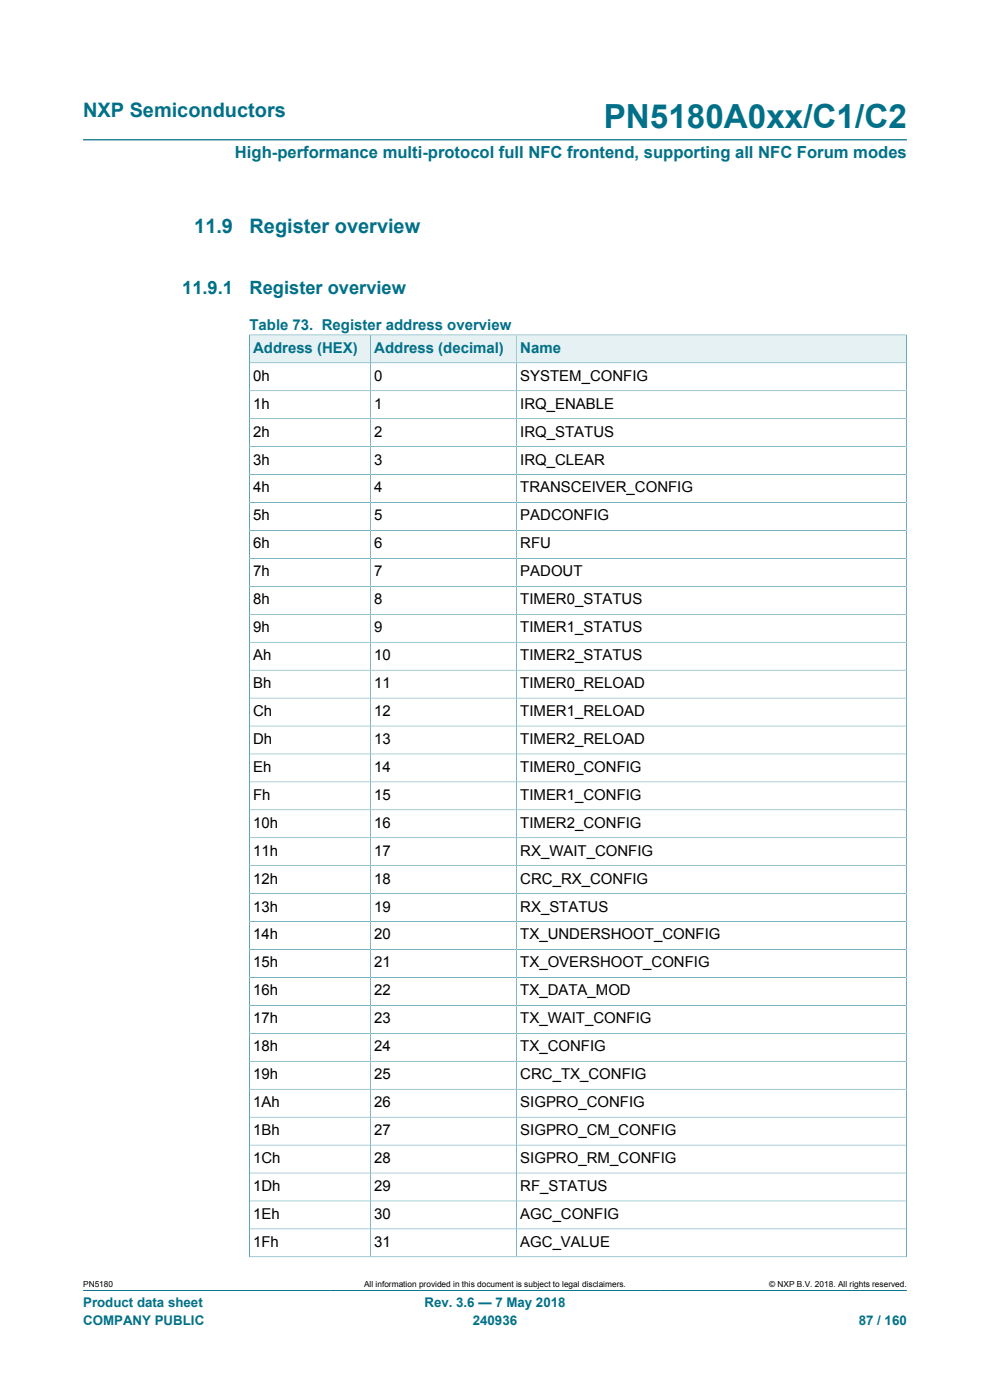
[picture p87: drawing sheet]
<svg xmlns="http://www.w3.org/2000/svg" width="210mm" height="297mm" viewBox="0 0 210 297" stroke-linecap="round" stroke-linejoin="round" font-family="sans-serif">
<defs><g id="words">
<text font-size="7.1" fill="#007088" x="128.1" y="27.2">PN5180A0xx/C1/C2</text>
<g font-size="4.2" fill="#007088">
<text x="17.6" y="24.8">NXP Semiconductors</text>
<text x="41.2" y="49.5">11.9</text>
<text x="52.9" y="49.5">Register overview</text>
</g>
<g font-size="3.9" fill="#007088">
<text x="38.7" y="62.4">11.9.1</text>
<text x="52.9" y="62.4">Register overview</text>
</g>
<text font-size="3.5" fill="#007088" x="49.8" y="33.5">High-performance multi-protocol full NFC frontend, supporting all NFC Forum modes</text>
<g font-size="3.2" fill="#007088">
<text x="52.9" y="70">Table 73. Register address overview</text>
<text x="53.7" y="74.8">Address (HEX)</text>
<text x="79.4" y="74.8">Address (decimal)</text>
<text x="110.4" y="74.8">Name</text>
</g>
<g font-size="3.2">
<text x="53.7" y="80.8">0h</text>
<text x="79.4" y="80.8">0</text>
<text x="110.4" y="80.8">SYSTEM_CONFIG</text>
<text x="53.7" y="86.7">1h</text>
<text x="79.4" y="86.7">1</text>
<text x="110.4" y="86.7">IRQ_ENABLE</text>
<text x="53.7" y="92.6">2h</text>
<text x="79.4" y="92.6">2</text>
<text x="110.4" y="92.6">IRQ_STATUS</text>
<text x="53.7" y="98.5">3h</text>
<text x="79.4" y="98.5">3</text>
<text x="110.4" y="98.5">IRQ_CLEAR</text>
<text x="53.7" y="104.5">4h</text>
<text x="79.4" y="104.5">4</text>
<text x="110.4" y="104.5">TRANSCEIVER_CONFIG</text>
<text x="53.7" y="110.4">5h</text>
<text x="79.4" y="110.4">5</text>
<text x="110.4" y="110.4">PADCONFIG</text>
<text x="53.7" y="116.3">6h</text>
<text x="79.4" y="116.3">6</text>
<text x="110.4" y="116.3">RFU</text>
<text x="53.7" y="122.2">7h</text>
<text x="79.4" y="122.2">7</text>
<text x="110.4" y="122.2">PADOUT</text>
<text x="53.7" y="128.2">8h</text>
<text x="79.4" y="128.2">8</text>
<text x="110.4" y="128.2">TIMER0_STATUS</text>
<text x="53.7" y="134.1">9h</text>
<text x="79.4" y="134.1">9</text>
<text x="110.4" y="134.1">TIMER1_STATUS</text>
<text x="53.7" y="140">Ah</text>
<text x="79.4" y="140">10</text>
<text x="110.4" y="140">TIMER2_STATUS</text>
<text x="53.7" y="146">Bh</text>
<text x="79.4" y="146">11</text>
<text x="110.4" y="146">TIMER0_RELOAD</text>
<text x="53.7" y="151.9">Ch</text>
<text x="79.4" y="151.9">12</text>
<text x="110.4" y="151.9">TIMER1_RELOAD</text>
<text x="53.7" y="157.8">Dh</text>
<text x="79.4" y="157.8">13</text>
<text x="110.4" y="157.8">TIMER2_RELOAD</text>
<text x="53.7" y="163.7">Eh</text>
<text x="79.4" y="163.7">14</text>
<text x="110.4" y="163.7">TIMER0_CONFIG</text>
<text x="53.7" y="169.7">Fh</text>
<text x="79.4" y="169.7">15</text>
<text x="110.4" y="169.7">TIMER1_CONFIG</text>
<text x="53.7" y="175.6">10h</text>
<text x="79.4" y="175.6">16</text>
<text x="110.4" y="175.6">TIMER2_CONFIG</text>
<text x="53.7" y="181.5">11h</text>
<text x="79.4" y="181.5">17</text>
<text x="110.4" y="181.5">RX_WAIT_CONFIG</text>
<text x="53.7" y="187.4">12h</text>
<text x="79.4" y="187.4">18</text>
<text x="110.4" y="187.4">CRC_RX_CONFIG</text>
<text x="53.7" y="193.4">13h</text>
<text x="79.4" y="193.4">19</text>
<text x="110.4" y="193.4">RX_STATUS</text>
<text x="53.7" y="199.3">14h</text>
<text x="79.4" y="199.3">20</text>
<text x="110.4" y="199.3">TX_UNDERSHOOT_CONFIG</text>
<text x="53.7" y="205.2">15h</text>
<text x="79.4" y="205.2">21</text>
<text x="110.4" y="205.2">TX_OVERSHOOT_CONFIG</text>
<text x="53.7" y="211.1">16h</text>
<text x="79.4" y="211.1">22</text>
<text x="110.4" y="211.1">TX_DATA_MOD</text>
<text x="53.7" y="217.1">17h</text>
<text x="79.4" y="217.1">23</text>
<text x="110.4" y="217.1">TX_WAIT_CONFIG</text>
<text x="53.7" y="223">18h</text>
<text x="79.4" y="223">24</text>
<text x="110.4" y="223">TX_CONFIG</text>
<text x="53.7" y="228.9">19h</text>
<text x="79.4" y="228.9">25</text>
<text x="110.4" y="228.9">CRC_TX_CONFIG</text>
<text x="53.7" y="234.9">1Ah</text>
<text x="79.4" y="234.9">26</text>
<text x="110.4" y="234.9">SIGPRO_CONFIG</text>
<text x="53.7" y="240.8">1Bh</text>
<text x="79.4" y="240.8">27</text>
<text x="110.4" y="240.8">SIGPRO_CM_CONFIG</text>
<text x="53.7" y="246.7">1Ch</text>
<text x="79.4" y="246.7">28</text>
<text x="110.4" y="246.7">SIGPRO_RM_CONFIG</text>
<text x="53.7" y="252.6">1Dh</text>
<text x="79.4" y="252.6">29</text>
<text x="110.4" y="252.6">RF_STATUS</text>
<text x="53.7" y="258.6">1Eh</text>
<text x="79.4" y="258.6">30</text>
<text x="110.4" y="258.6">AGC_CONFIG</text>
<text x="53.7" y="264.5">1Fh</text>
<text x="79.4" y="264.5">31</text>
<text x="110.4" y="264.5">AGC_VALUE</text>
</g>
<g font-size="2.8" fill="#007088">
<text x="17.6" y="277.3">Product data sheet</text>
<text x="17.6" y="281">COMPANY PUBLIC</text>
<text x="90" y="277.3">Rev. 3.6 — 7 May 2018</text>
<text x="100.3" y="281">240936</text>
<text x="182.2" y="281">87 / 160</text>
</g>
<g font-size="1.8">
<text x="17.6" y="273.1">PN5180</text>
<text x="77.2" y="273.1">All information provided in this document is subject to legal disclaimers.</text>
<text x="163.2" y="273.1">© NXP B.V. 2018. All rights reserved.</text>
</g>
</g></defs>
<path d="M17.6 29.7h174.8M17.6 273.8h174.8" fill="none" stroke="#007088" stroke-width=".21"/>
<path d="M53 71.1h25.5v5.8h-25.5z" fill="#e6f1f3"/>
<path d="M52.9 71v6h25.7v-6h-25.8" fill="none" stroke="#007088" stroke-width=".21"/>
<path d="M78.7 71.1h30.8v5.8h-30.8z" fill="#e6f1f3"/>
<path d="M78.6 71h31v6h-31z" fill="none" stroke="#007088" stroke-width=".21"/>
<path d="M109.7 71.1h82.5v5.8h-82.5z" fill="#e6f1f3"/>
<g fill="none" stroke="#007088" stroke-width=".21">
<path d="M78.6 77v189.6M192.3 71v195.7M192.3 77h-139.4v189.7M192.3 71h-82.7v195.6M52.9 82.9h139.4M52.9 88.8h139.4M52.9 94.8h139.4M52.9 100.7h139.4M52.9 106.6h139.4M52.9 112.5h139.4M52.9 118.5h139.4M52.9 124.4h139.4"/>
<path d="M52.9 130.3h139.4M52.9 136.2h139.4M52.9 142.2h139.4M52.9 148.1h139.4M52.9 154h139.4M52.9 159.9h139.4M52.9 165.9h139.4M52.9 171.8h139.4M52.9 177.7h139.4M52.9 183.7h139.4M52.9 189.6h139.4M52.9 195.5h139.4"/>
<path d="M52.9 201.4h139.4M52.9 207.4h139.4M52.9 213.3h139.4M52.9 219.2h139.4M52.9 225.1h139.4M52.9 231.1h139.4M52.9 237h139.4M52.9 242.9h139.4M52.9 248.8h139.4M52.9 254.8h139.4M52.8 266.6h139.5M52.9 260.7h139.4"/>
</g>
<use href="#words"/>
</svg>
